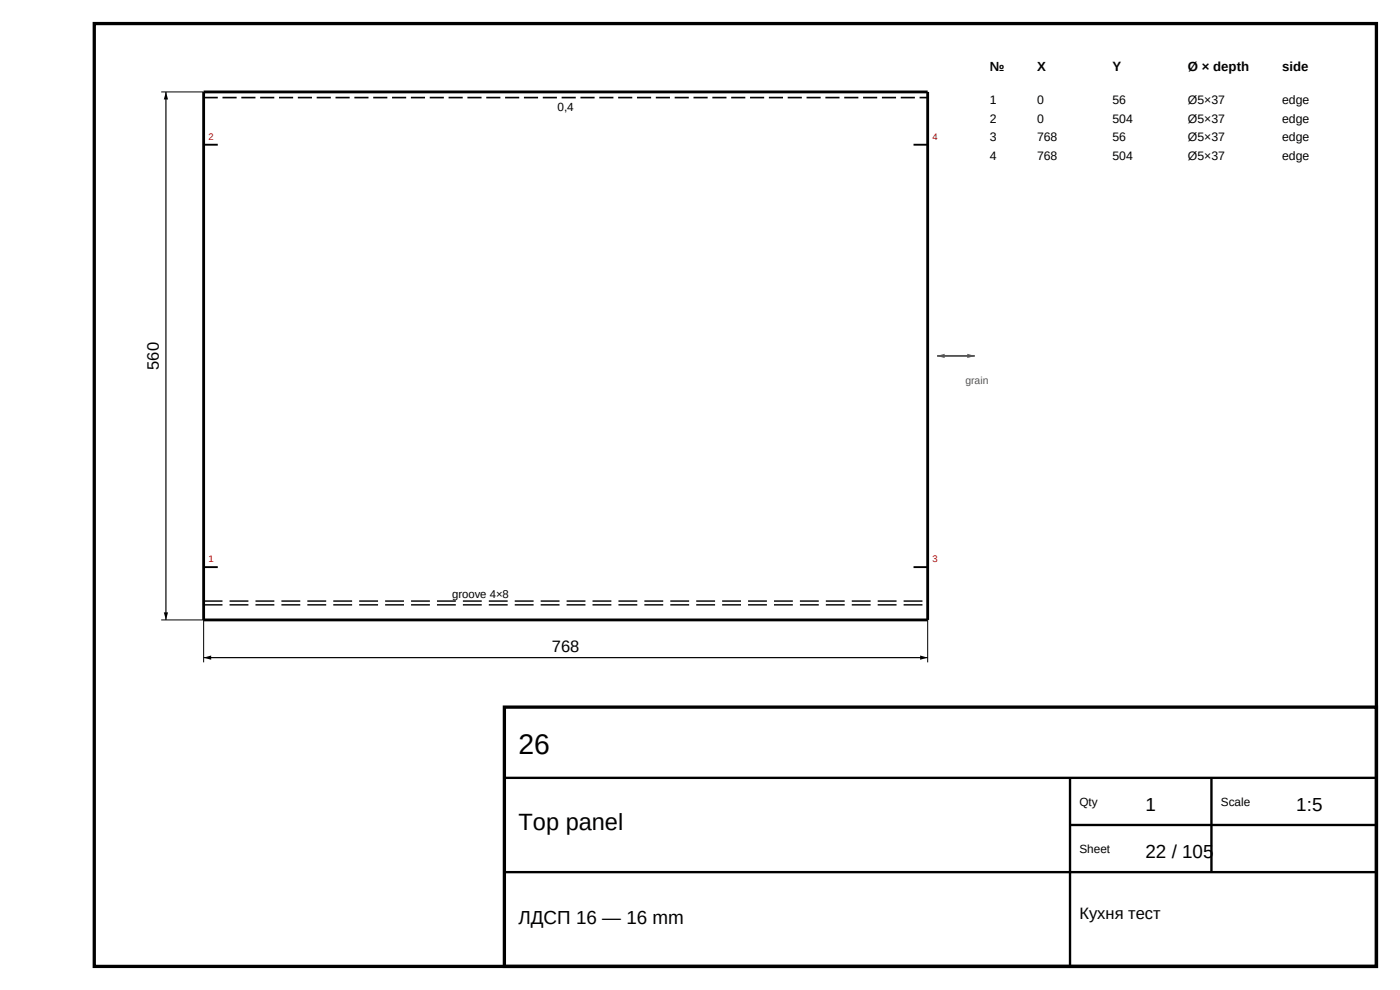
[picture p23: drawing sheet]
<svg xmlns="http://www.w3.org/2000/svg" width="297mm" height="210mm" viewBox="0 0 297 210" stroke-linecap="round" stroke-linejoin="round" font-family="sans-serif">
<defs><g id="words">
<text font-size="6" x="110" y="160">26</text>
<text font-size="5" x="110" y="176">Top panel</text>
<g font-size="4">
<text x="243" y="172">1</text>
<text x="275" y="172">1:5</text>
<text x="243" y="182">22 / 105</text>
<text x="110" y="196">ЛДСП 16 — 16 mm</text>
</g>
<g font-size="3.5">
<text x="33.7" y="78.4" transform="rotate(-90 33.7 78.4)">560</text>
<text x="117.1" y="138.3">768</text>
<text x="229" y="195">Кухня тест</text>
</g>
<g font-size="2.8">
<text x="210" y="15">№</text>
<text x="220" y="15">X</text>
<text x="236" y="15">Y</text>
<text x="252" y="15">Ø × depth</text>
<text x="272" y="15">side</text>
</g>
<g font-size="2.6">
<text x="210" y="22">1</text>
<text x="220" y="22">0</text>
<text x="236" y="22">56</text>
<text x="252" y="22">Ø5×37</text>
<text x="272" y="22">edge</text>
<text x="210" y="26">2</text>
<text x="220" y="26">0</text>
<text x="236" y="26">504</text>
<text x="252" y="26">Ø5×37</text>
<text x="272" y="26">edge</text>
<text x="210" y="30">3</text>
<text x="210" y="34">4</text>
<text x="220" y="30">768</text>
<text x="220" y="34">768</text>
<text x="236" y="30">56</text>
<text x="236" y="34">504</text>
<text x="252" y="30">Ø5×37</text>
<text x="252" y="34">Ø5×37</text>
<text x="272" y="30">edge</text>
<text x="272" y="34">edge</text>
</g>
<g font-size="2.5">
<text x="118.3" y="23.5">0,4</text>
<text x="229" y="171">Qty</text>
<text x="259" y="171">Scale</text>
<text x="229" y="181">Sheet</text>
</g>
<text font-size="2.4" x="95.9" y="126.9">groove 4×8</text>
<text font-size="2.2" fill="#555" x="204.8" y="81.5">grain</text>
<g font-size="2" fill="#a00">
<text x="44.2" y="29.7">2</text>
<text x="197.8" y="29.7">4</text>
<text x="44.2" y="119.3">1</text>
<text x="197.8" y="119.3">3</text>
</g>
</g></defs>
<path d="M20 5h272v200h-272zM107 150h185v55h-185z" fill="none" stroke="#000" stroke-width=".7" stroke-linecap="butt"/>
<path d="M107 165h185M227 165v40M227 175h65M257 165v20M107 185h185" fill="none" stroke="#000" stroke-width=".5"/>
<path d="M43.2 19.5h153.6v112h-153.6z" fill="none" stroke="#000" stroke-width=".6"/>
<path d="M43.2 20.7h153.6" fill="none" stroke="#000" stroke-width=".35" stroke-dasharray="3 1" stroke-linecap="butt"/>
<path d="M43.2 128.3h153.6M43.2 127.5h153.6" fill="none" stroke="#000" stroke-width=".3" stroke-dasharray="4 1.5" stroke-linecap="butt"/>
<path d="M34.2 19.5h9M34.2 131.5h9v9M196.8 131.5v9" fill="none" stroke="#000" stroke-width=".21"/>
<path d="M35.2 19.5v112M43.2 139.5h153.6" fill="none" stroke="#000" stroke-width=".25"/>
<path d="M35.2 19.5l.5 1.6h-1zM34.7 129.9h1l-.5 1.6zM43.2 139.5l1.6-.4v.9zM195.2 139.1l1.6 .4-1.6 .5z" fill="#000"/>
<path d="M198.8 75.5h8" fill="none" stroke="#555" stroke-width=".4"/>
<g fill="#555">
<path d="M198.8 75.5l1.6-.5v.9z"/>
<path d="M205.2 75l1.6 .5-1.6 .4z"/>
</g>
<path d="M43.2 30.7h3M193.8 30.7h3M43.2 120.3h3M193.8 120.3h3" fill="none" stroke="#000" stroke-width=".4"/>
<use href="#words"/>
</svg>
